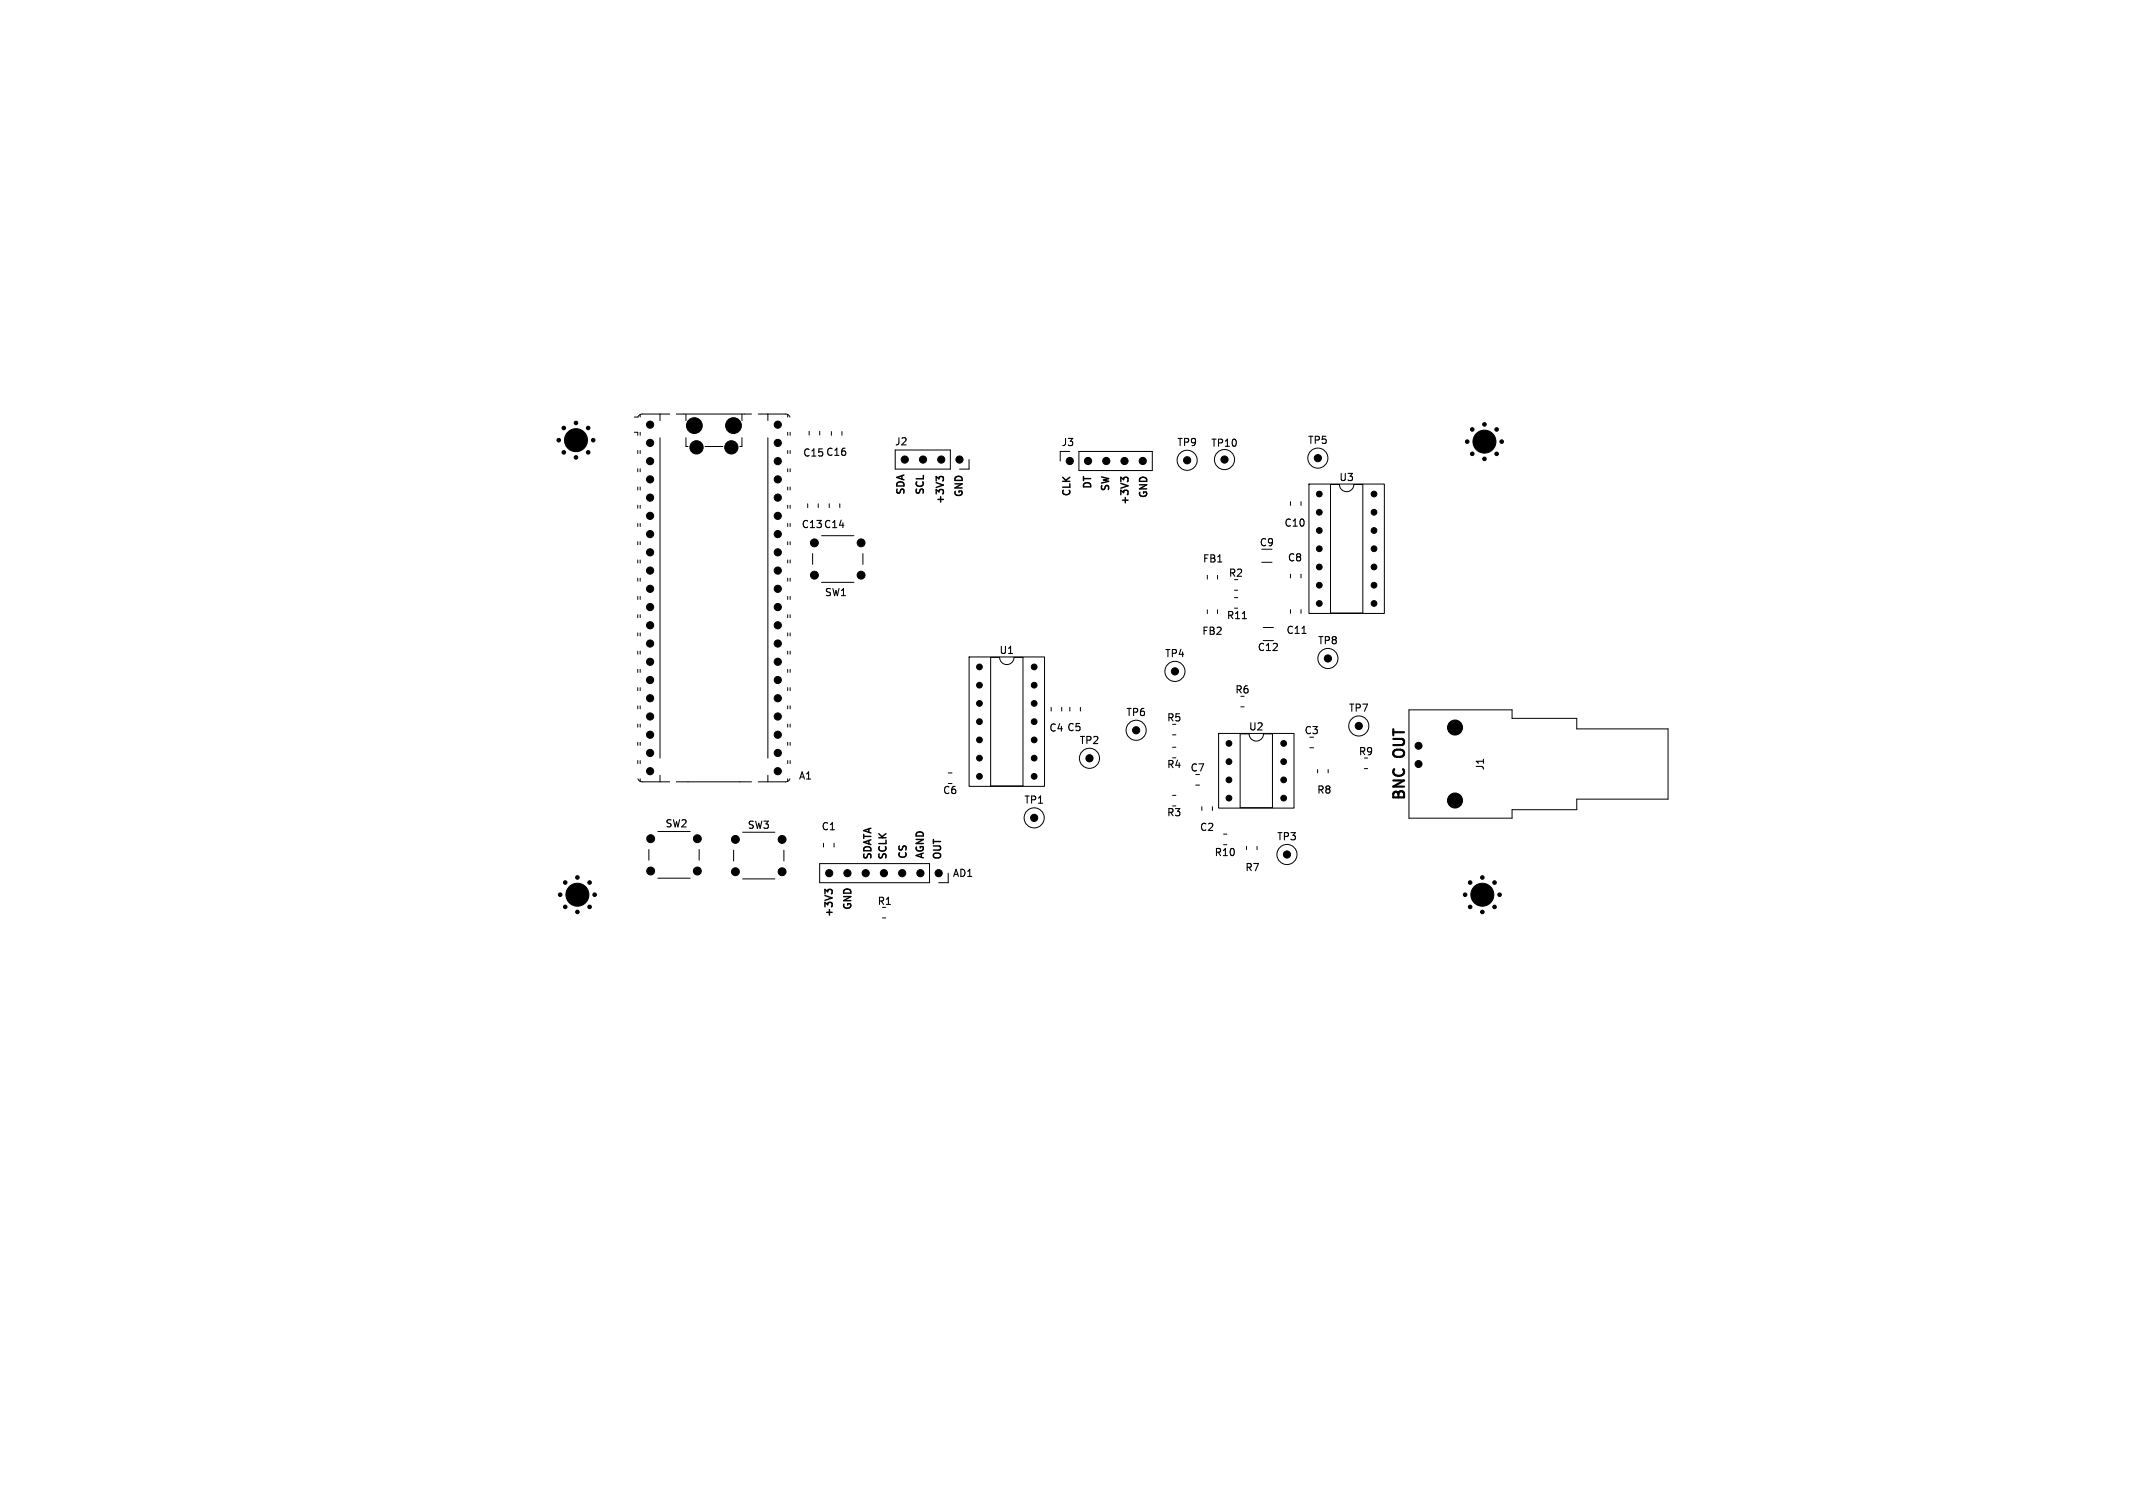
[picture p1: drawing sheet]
<svg xmlns="http://www.w3.org/2000/svg" width="297mm" height="210mm" viewBox="0 0 297 210" stroke-linecap="round" stroke-linejoin="round" font-family="sans-serif">
<defs><g id="words">
<g font-size="2.1">
<text x="195.7" y="105.3" transform="rotate(-90 195.7 105.3)">OUT</text>
<text x="195.7" y="111.6" transform="rotate(-90 195.7 111.6)">BNC</text>
</g>
<g font-size="1.4">
<text x="111.7" y="63.8">C15 C16</text>
<text x="124.5" y="62.2">J2</text>
<text x="147.7" y="62.3">J3</text>
<text x="163.8" y="62.3">TP9</text>
<text x="168.5" y="62.4">TP10</text>
<text x="182" y="62">TP5</text>
<text x="126" y="69" transform="rotate(-90 126 69)">SDA</text>
<text x="128.7" y="69" transform="rotate(-90 128.7 69)">SCL</text>
<text x="131.5" y="70.3" transform="rotate(-90 131.5 70.3)">+3V3</text>
<text x="134.1" y="69.3" transform="rotate(-90 134.1 69.3)">GND</text>
<text x="149.1" y="69.2" transform="rotate(-90 149.1 69.2)">CLK</text>
<text x="152" y="68.2" transform="rotate(-90 152 68.2)">DT</text>
<text x="154.5" y="68.5" transform="rotate(-90 154.5 68.5)">SW</text>
<text x="157.2" y="70.4" transform="rotate(-90 157.2 70.4)">+3V3</text>
<text x="159.8" y="69.5" transform="rotate(-90 159.8 69.5)">GND</text>
<text x="186.4" y="67.2">U3</text>
<text x="111.5" y="73.7">C13 C14</text>
<text x="175.3" y="76.3">C9</text>
<text x="178.7" y="73.5">C10</text>
<text x="114.8" y="83.2">SW1</text>
<text x="167.4" y="78.5">FB1</text>
<text x="171" y="80.5">R2</text>
<text x="179.2" y="78.4">C8</text>
<text x="167.3" y="88.6">FB2</text>
<text x="170.7" y="86.4">R11</text>
<text x="179" y="88.5">C11</text>
<text x="183.4" y="89.9">TP8</text>
<text x="139.1" y="91.3">U1</text>
<text x="162.1" y="91.7">TP4</text>
<text x="175" y="90.9">C12</text>
<text x="156.7" y="99.9">TP6</text>
<text x="162.4" y="100.7">R5</text>
<text x="171.9" y="96.8">R6</text>
<text x="173.8" y="101.9">U2</text>
<text x="187.7" y="99.3">TP7</text>
<text x="146" y="102.1">C4 C5</text>
<text x="150.2" y="103.8">TP2</text>
<text x="162.4" y="107.2">R4</text>
<text x="165.7" y="107.6">C7</text>
<text x="181.5" y="102.4">C3</text>
<text x="189.1" y="105.4">R9</text>
<text x="206.8" y="107.4" transform="rotate(-90 206.8 107.4)">J1</text>
<text x="111.2" y="108.8">A1</text>
<text x="131.2" y="110.8">C6</text>
<text x="142.5" y="112.1">TP1</text>
<text x="162.4" y="113.9">R3</text>
<text x="183.3" y="110.7">R8</text>
<text x="92.6" y="115.4">SW2</text>
<text x="104" y="115.6">SW3</text>
<text x="114.3" y="115.8">C1</text>
<text x="121.4" y="119.8" transform="rotate(-90 121.4 119.8)">SDATA</text>
<text x="123.5" y="119.8" transform="rotate(-90 123.5 119.8)">SCLK</text>
<text x="126.3" y="119.7" transform="rotate(-90 126.3 119.7)">CS</text>
<text x="128.7" y="119.7" transform="rotate(-90 128.7 119.7)">AGND</text>
<text x="131.1" y="119.8" transform="rotate(-90 131.1 119.8)">OUT</text>
<text x="167" y="115.9">C2</text>
<text x="169" y="119.4">R10</text>
<text x="177.7" y="117.2">TP3</text>
<text x="132.6" y="122.3">AD1</text>
<text x="173.3" y="121.5">R7</text>
<text x="116" y="127.8" transform="rotate(-90 116 127.8)">+3V3</text>
<text x="118.6" y="126.8" transform="rotate(-90 118.6 126.8)">GND</text>
<text x="122.1" y="126.2">R1</text>
</g>
</g></defs>
<path d="M131.4 66.8v-.3l-.2-.1h-.4l-.1 .3-.3-.3v.6M157.1 66.9v-.2l-.2-.2h-.4l-.1 .3-.3-.3v.6M115.9 124.3v-.3l-.2-.1h-.4l-.1 .3-.3-.3v.6" fill="none" stroke="#000" stroke-width=".2"/>
<path d="M173 86.2h.6M181.3 88.2h.6" fill="none" stroke="#000" stroke-width=".15"/>
<g fill="none" stroke="#000" stroke-width=".14">
<path d="M89.1 57.7v.4M91.9 57.7v.9M93.2 57.7h-3.8l-.4 .1-.2 .3h-.5M94.2 57.7h10.4M95.5 57.7v.9M103.3 57.7v.9M105.6 57.7h3.9l.3 .1 .2 .3M106.9 57.7v.9M109.7 57.7v.4M88.3 60.2h.5v.4M88.8 62.7v.5M88.8 65.3v.4"/>
<path d="M88.8 67.8v.4M88.8 70.4v.4M88.8 72.9v.4M88.8 75.4v.5M88.8 78v.4M89.1 60.2v.4M89.1 62.7v.5M89.1 65.3v.4M89.1 67.8v.4M89.1 70.4v.4M89.1 72.9v.4M89.1 75.4v.5"/>
<path d="M89.1 78v.4M91.9 61v44.6M95.5 61v1.2h.3M98.2 62.2h2.5M103.3 61v1.2h-.3M106.9 61v44.6M109.7 60.2v.4M109.7 62.7v.5M109.7 65.3v.4M109.7 67.8v.4M109.7 70.4v.4M109.7 72.9v.4"/>
<path d="M109.7 75.4v.5M109.7 78v.4M110 60.2v.4M110 62.7v.5M110 65.3v.4M110 67.8v.4M110 70.4v.4M110 72.9v.4M110 75.4v.5M110 78v.4M112.5 70.2v.5M112.7 60.1v.5"/>
<path d="M113.1 77.1v1.5M113.9 70.2v.5M114.1 60.1v.5M114.4 74.6h4.5M115.5 70.2v.5M115.8 60.1v.5M116.9 70.2v.5M117.2 60.1v.5M120.1 77.1v1.5M124.7 62.7h7.6v2.6h-7.6zM134.9 64v1.3h-1.3M149 62.9h-1.4v1.3"/>
<path d="M150.2 62.9h10.3v2.6h-10.3zM175.7 78.3h1.4M179.7 69.9v.5M179.7 80v.5M181.2 69.9v.5M181.2 80v.5M182.3 67.4h10.5v18h-10.5zM185.3 67.5h1.2a1 1 0 0 0 1 1 1 1 0 0 0 1-1h1.3v17.9h-4.5zM88.8 80.5v.4M88.8 83.1v.4M88.8 85.6v.4M88.8 88.1v.5"/>
<path d="M88.8 90.7v.4M88.8 93.2v.4M88.8 95.8v.4M88.8 98.3v.4M89.1 80.5v.4M89.1 83.1v.4M89.1 85.6v.4M89.1 88.1v.5M89.1 90.7v.4M89.1 93.2v.4M89.1 95.8v.4M89.1 98.3v.4"/>
<path d="M109.7 80.5v.4M109.7 83.1v.4M109.7 85.6v.4M109.7 88.1v.5M109.7 90.7v.4M109.7 93.2v.4M109.7 95.8v.4M109.7 98.3v.4M110 80.5v.4M110 83.1v.4M110 85.6v.4M110 88.1v.5"/>
<path d="M110 90.7v.4M110 93.2v.4M110 95.8v.4M110 98.3v.4M114.4 81.1h4.5M134.9 91.5h10.5v18h-10.5zM137.9 91.6l1.3-.1a1 1 0 0 0 1 1 1 1 0 0 0 1-1l1.2 .1v17.9h-4.5zM146.4 98.5v.5M147.8 98.5v.5M149 98.5v.5M150.4 98.5v.5M168.1 80.1v.5"/>
<path d="M168.1 84.9v.5M169.5 80.1v.5M169.5 84.9v.5M171.9 83.2h.4M171.9 84.7h.4M171.9 82.2h.4M172.8 98.4h.4M175.9 87.4h1.4M175.9 89.2h1.4M179.7 84.9v.5M181.2 84.9v.5M196.2 98.9h14.3v1.1h9.1v1.5h12.7v9.8h-12.7v1.5h-9.1v1.1h-14.3z"/>
<path d="M88.8 100.8v.5M88.8 103.4v.4M88.8 105.9v.4M88.8 108.5l.2 .2 .3 .2h3.9M89.1 100.8v.5M89.1 103.4v.4M89.1 105.9v.4M89.1 108.5v.3M90.4 118.3v1.5M91.6 115.8h4.5M91.9 108v.9M94.2 108.9h10.4"/>
<path d="M97.4 118.3v1.5M102.1 118.4v1.5M103.4 115.9h4.5M106.9 108v.9M109.1 118.4v1.5M109.7 100.8v.5M109.7 103.4v.4M109.7 105.9v.4M109.7 108.5v.3M110 108.5l-.2 .2-.3 .2h-3.9M110 100.8v.5M110 103.4v.4"/>
<path d="M110 105.9v.4M114.7 117.4v.6M116.1 117.4v.6M132 107.6h.6M132 109.1h.6M163.3 102.3h.4M163.3 110.8h.4M163.3 112.2h.4M163.3 104.1h.4M163.3 105.5h.4M166.5 109.3h.5M167.3 112.3v.6"/>
<path d="M168.8 112.3v.6M169.7 102.1h10.5v10.4h-10.5zM170.4 116.2h.4M170.4 117.6h.4M172.7 102.2h1.2a1 1 0 0 0 1 1 1 1 0 0 0 1-1h1.3v10.3h-4.5zM173.6 117.9v.4M175 117.9v.4M182.4 104.1h.5M183.5 107.2v.4M184.9 107.2v.4M190 107h.4M91.6 122.3h4.5"/>
<path d="M103.4 122.4h4.5M114.1 120.3h15.3v2.6h-15.3zM122.9 127.8h.4M132 121.6v1.3h-1.3"/>
<circle cx="165.3" cy="64.1" r="1.4"/>
<circle cx="170.5" cy="64" r="1.4"/>
<circle cx="183.5" cy="63.8" r="1.4"/>
<circle cx="163.6" cy="93.5" r="1.4"/>
<circle cx="184.9" cy="91.7" r="1.4"/>
<circle cx="144" cy="113.9" r="1.4"/>
<circle cx="151.7" cy="105.6" r="1.4"/>
<circle cx="158.2" cy="101.7" r="1.4"/>
<circle cx="179.2" cy="119" r="1.4"/>
<circle cx="189.2" cy="101.1" r="1.4"/>
</g>
<g fill="#000" stroke="#000" stroke-width=".14">
<circle cx="78.5" cy="59.6" r=".25"/>
<circle cx="80.2" cy="58.9" r=".25"/>
<circle cx="81.9" cy="59.6" r=".25"/>
<circle cx="90.5" cy="59.1" r=".5"/>
<circle cx="96.7" cy="59.3" r="1.1"/>
<circle cx="102.1" cy="59.3" r="1.1"/>
<circle cx="108.3" cy="59.1" r=".5"/>
<circle cx="205" cy="59.8" r=".25"/>
<circle cx="206.7" cy="59.1" r=".25"/>
<circle cx="208.4" cy="59.8" r=".25"/>
<circle cx="77.8" cy="61.3" r=".25"/>
<circle cx="78.5" cy="63" r=".25"/>
<circle cx="80.2" cy="63.7" r=".25"/>
<circle cx="80.2" cy="61.3" r="1.6"/>
<circle cx="81.9" cy="63" r=".25"/>
<circle cx="82.6" cy="61.3" r=".25"/>
<circle cx="90.5" cy="66.8" r=".5"/>
<circle cx="90.5" cy="69.3" r=".5"/>
<circle cx="90.5" cy="71.8" r=".5"/>
<circle cx="90.5" cy="61.7" r=".5"/>
<circle cx="90.5" cy="64.2" r=".5"/>
<circle cx="90.5" cy="76.9" r=".5"/>
<circle cx="90.5" cy="74.4" r=".5"/>
<circle cx="90.5" cy="79.5" r=".5"/>
<circle cx="97" cy="62.3" r=".92"/>
<circle cx="101.8" cy="62.3" r=".92"/>
<circle cx="108.3" cy="79.5" r=".5"/>
<circle cx="108.3" cy="76.9" r=".5"/>
<circle cx="108.3" cy="74.4" r=".5"/>
<circle cx="108.3" cy="71.8" r=".5"/>
<circle cx="108.3" cy="69.3" r=".5"/>
<circle cx="108.3" cy="64.2" r=".5"/>
<circle cx="108.3" cy="66.8" r=".5"/>
<circle cx="108.3" cy="61.7" r=".5"/>
<circle cx="113.4" cy="75.6" r=".55"/>
<circle cx="119.9" cy="75.6" r=".55"/>
<circle cx="126" cy="64" r=".5"/>
<circle cx="128.5" cy="64" r=".5"/>
<circle cx="131.1" cy="64" r=".5"/>
<circle cx="133.6" cy="64" r=".5"/>
<circle cx="149" cy="64.2" r=".5"/>
<circle cx="151.5" cy="64.2" r=".5"/>
<circle cx="154" cy="64.2" r=".5"/>
<circle cx="156.6" cy="64.2" r=".5"/>
<circle cx="159.1" cy="64.2" r=".5"/>
<circle cx="165.3" cy="64.1" r=".5"/>
<circle cx="170.5" cy="64" r=".5"/>
<circle cx="183.5" cy="63.8" r=".5"/>
<circle cx="183.7" cy="71.3" r=".4"/>
<circle cx="183.7" cy="76.4" r=".4"/>
<circle cx="183.7" cy="73.9" r=".4"/>
<circle cx="183.7" cy="68.8" r=".4"/>
<circle cx="183.7" cy="79" r=".4"/>
<circle cx="191.3" cy="76.4" r=".4"/>
<circle cx="191.3" cy="73.9" r=".4"/>
<circle cx="191.3" cy="68.8" r=".4"/>
<circle cx="191.3" cy="71.3" r=".4"/>
<circle cx="191.3" cy="79" r=".4"/>
<circle cx="204.3" cy="61.5" r=".25"/>
<circle cx="205" cy="63.2" r=".25"/>
<circle cx="206.7" cy="61.5" r="1.6"/>
<circle cx="206.7" cy="63.9" r=".25"/>
<circle cx="208.4" cy="63.2" r=".25"/>
<circle cx="209.1" cy="61.5" r=".25"/>
<circle cx="90.5" cy="92.2" r=".5"/>
<circle cx="90.5" cy="82" r=".5"/>
<circle cx="90.5" cy="87.1" r=".5"/>
<circle cx="90.5" cy="84.5" r=".5"/>
<circle cx="90.5" cy="89.6" r=".5"/>
<circle cx="90.5" cy="94.7" r=".5"/>
<circle cx="90.5" cy="99.8" r=".5"/>
<circle cx="90.5" cy="97.2" r=".5"/>
<circle cx="108.3" cy="94.7" r=".5"/>
<circle cx="108.3" cy="84.5" r=".5"/>
<circle cx="108.3" cy="97.2" r=".5"/>
<circle cx="108.3" cy="99.8" r=".5"/>
<circle cx="108.3" cy="92.2" r=".5"/>
<circle cx="108.3" cy="87.1" r=".5"/>
<circle cx="108.3" cy="82" r=".5"/>
<circle cx="108.3" cy="89.6" r=".5"/>
<circle cx="113.4" cy="80.1" r=".55"/>
<circle cx="119.9" cy="80.1" r=".55"/>
<circle cx="136.4" cy="95.4" r=".4"/>
<circle cx="136.4" cy="98" r=".4"/>
<circle cx="136.4" cy="92.9" r=".4"/>
<circle cx="144" cy="92.9" r=".4"/>
<circle cx="144" cy="95.4" r=".4"/>
<circle cx="144" cy="98" r=".4"/>
<circle cx="163.6" cy="93.5" r=".5"/>
<circle cx="183.7" cy="84" r=".4"/>
<circle cx="183.7" cy="81.5" r=".4"/>
<circle cx="184.9" cy="91.7" r=".5"/>
<circle cx="191.3" cy="84" r=".4"/>
<circle cx="191.3" cy="81.5" r=".4"/>
<circle cx="90.5" cy="102.3" r=".5"/>
<circle cx="90.5" cy="104.9" r=".5"/>
<circle cx="90.5" cy="107.4" r=".5"/>
<circle cx="90.6" cy="116.8" r=".55"/>
<circle cx="97.1" cy="116.8" r=".55"/>
<circle cx="102.4" cy="116.9" r=".55"/>
<circle cx="108.3" cy="107.4" r=".5"/>
<circle cx="108.3" cy="104.9" r=".5"/>
<circle cx="108.3" cy="102.3" r=".5"/>
<circle cx="108.9" cy="116.9" r=".55"/>
<circle cx="136.4" cy="105.6" r=".4"/>
<circle cx="136.4" cy="103" r=".4"/>
<circle cx="136.4" cy="108.1" r=".4"/>
<circle cx="136.4" cy="100.5" r=".4"/>
<circle cx="144" cy="108.1" r=".4"/>
<circle cx="144" cy="100.5" r=".4"/>
<circle cx="144" cy="105.6" r=".4"/>
<circle cx="144" cy="103" r=".4"/>
<circle cx="144" cy="113.9" r=".5"/>
<circle cx="151.7" cy="105.6" r=".5"/>
<circle cx="158.2" cy="101.7" r=".5"/>
<circle cx="171.1" cy="106.1" r=".4"/>
<circle cx="171.1" cy="108.6" r=".4"/>
<circle cx="171.1" cy="103.5" r=".4"/>
<circle cx="171.1" cy="111.1" r=".4"/>
<circle cx="178.7" cy="106.1" r=".4"/>
<circle cx="178.7" cy="111.1" r=".4"/>
<circle cx="178.7" cy="108.6" r=".4"/>
<circle cx="178.7" cy="103.5" r=".4"/>
<circle cx="179.2" cy="119" r=".5"/>
<circle cx="189.2" cy="101.1" r=".5"/>
<circle cx="197.5" cy="106.4" r=".49"/>
<circle cx="197.5" cy="103.9" r=".49"/>
<circle cx="202.6" cy="111.5" r="1.05"/>
<circle cx="202.6" cy="101.3" r="1.05"/>
<circle cx="78" cy="124.6" r=".25"/>
<circle cx="78.7" cy="122.9" r=".25"/>
<circle cx="78.7" cy="126.3" r=".25"/>
<circle cx="80.4" cy="124.6" r="1.6"/>
<circle cx="80.4" cy="127" r=".25"/>
<circle cx="80.4" cy="122.2" r=".25"/>
<circle cx="82.1" cy="122.9" r=".25"/>
<circle cx="82.1" cy="126.3" r=".25"/>
<circle cx="82.8" cy="124.6" r=".25"/>
<circle cx="90.6" cy="121.3" r=".55"/>
<circle cx="97.1" cy="121.3" r=".55"/>
<circle cx="102.4" cy="121.4" r=".55"/>
<circle cx="108.9" cy="121.4" r=".55"/>
<circle cx="115.5" cy="121.6" r=".5"/>
<circle cx="118" cy="121.6" r=".5"/>
<circle cx="120.5" cy="121.6" r=".5"/>
<circle cx="123.1" cy="121.6" r=".5"/>
<circle cx="125.6" cy="121.6" r=".5"/>
<circle cx="128.2" cy="121.6" r=".5"/>
<circle cx="130.7" cy="121.6" r=".5"/>
<circle cx="204" cy="124.6" r=".25"/>
<circle cx="204.7" cy="126.3" r=".25"/>
<circle cx="204.7" cy="122.9" r=".25"/>
<circle cx="206.4" cy="124.6" r="1.6"/>
<circle cx="206.4" cy="122.2" r=".25"/>
<circle cx="206.4" cy="127" r=".25"/>
<circle cx="208.1" cy="126.3" r=".25"/>
<circle cx="208.1" cy="122.9" r=".25"/>
<circle cx="208.8" cy="124.6" r=".25"/>
</g>
<use href="#words"/>
</svg>
